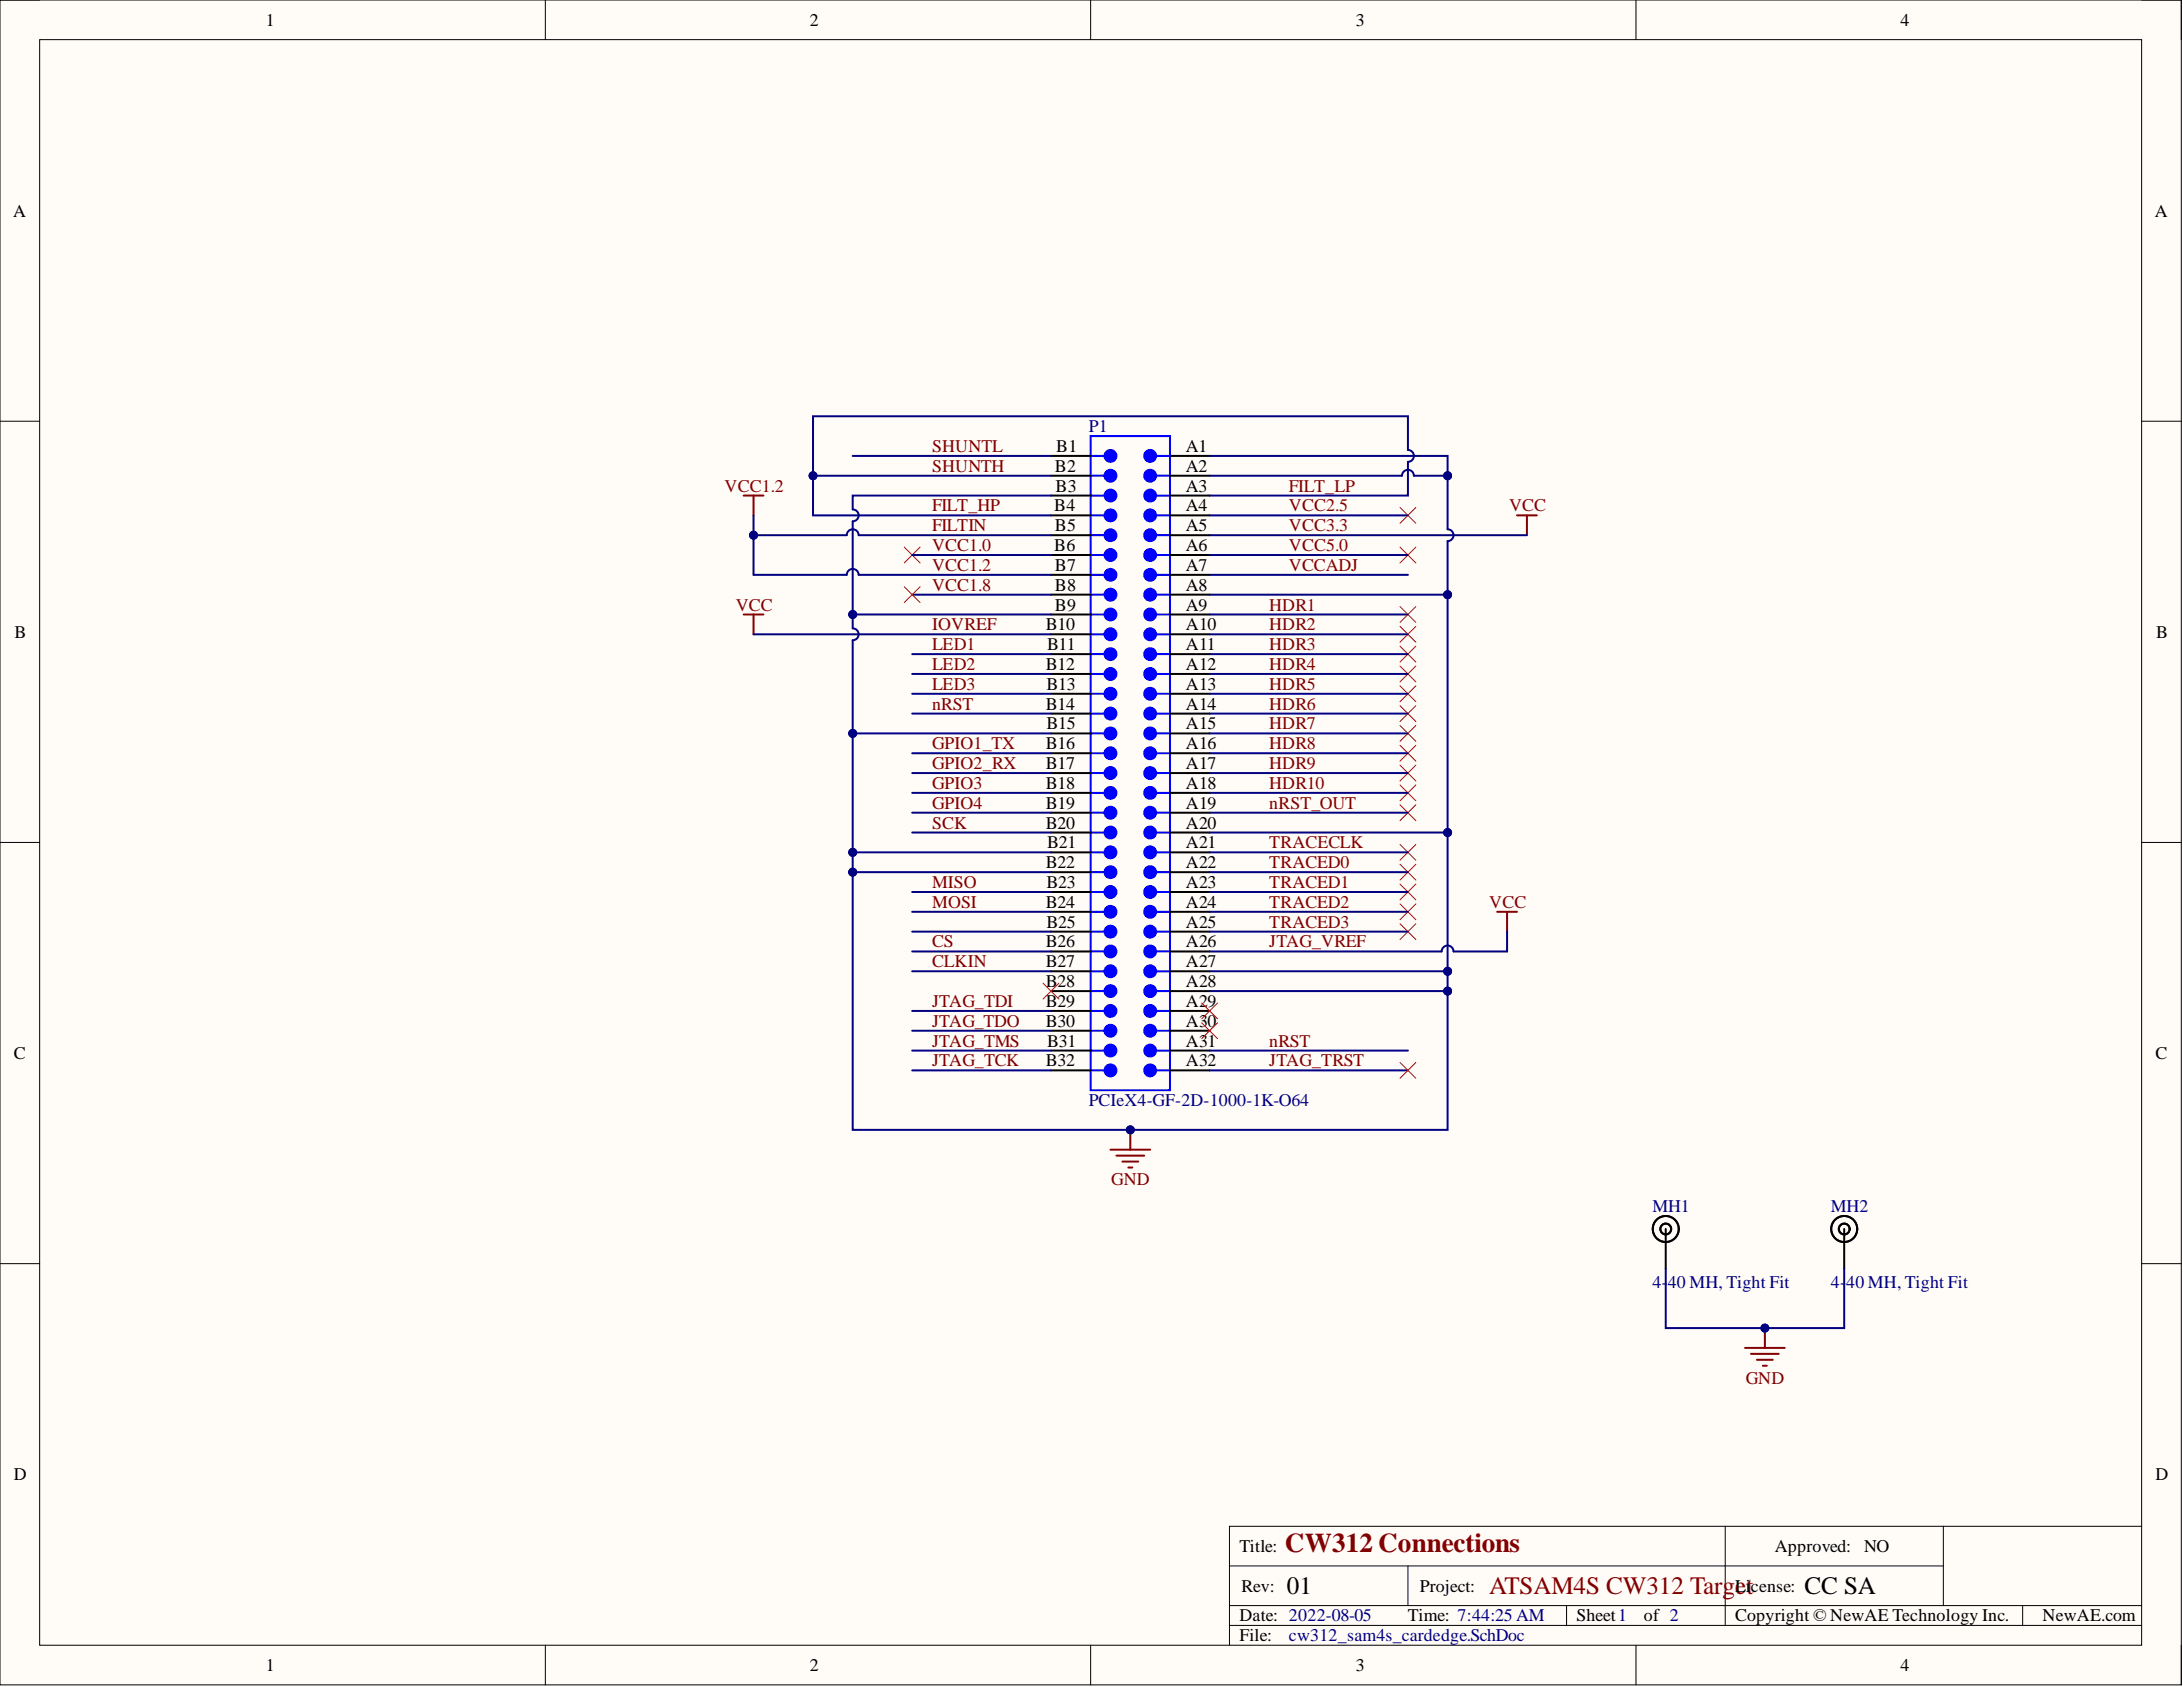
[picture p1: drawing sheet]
<svg xmlns="http://www.w3.org/2000/svg" width="279mm" height="216mm" viewBox="0 0 279 216" stroke-linecap="round" stroke-linejoin="round" font-family="sans-serif">
<defs><g id="words">
<text font-size="3.5" fill="#800000" x="164.5" y="198.6">CW312 Connections</text>
<g font-size="3.2">
<text x="164.7" y="204">01</text>
<text x="231" y="204">CC SA</text>
</g>
<text font-size="3.2" fill="#800000" x="190.6" y="204">ATSAM4S CW312 Target</text>
<g font-size="2.3">
<text x="34" y="3.3">1</text>
<text x="103.6" y="3.3">2</text>
<text x="173.5" y="3.3">3</text>
<text x="243.2" y="3.3">4</text>
<text x="1.7" y="27.7">A</text>
<text x="275.8" y="27.7">A</text>
<text x="135.2" y="57.8">B1</text>
<text x="151.8" y="57.8">A1</text>
<text x="134.9" y="65.4">B4</text>
<text x="135" y="60.4">B2</text>
<text x="135.1" y="62.9">B3</text>
<text x="151.8" y="60.4">A2</text>
<text x="151.8" y="62.9">A3</text>
<text x="151.8" y="65.4">A4</text>
<text x="134.9" y="70.5">B6</text>
<text x="135" y="68">B5</text>
<text x="151.8" y="68">A5</text>
<text x="151.8" y="70.5">A6</text>
<text x="135" y="73.1">B7</text>
<text x="135" y="75.6">B8</text>
<text x="151.8" y="73.1">A7</text>
<text x="151.8" y="75.6">A8</text>
<text x="1.9" y="81.6">B</text>
<text x="133.8" y="80.7">B10</text>
<text x="134" y="83.2">B11</text>
<text x="135" y="78.1">B9</text>
<text x="151.8" y="78.1">A9</text>
<text x="151.8" y="80.7">A10</text>
<text x="151.8" y="83.2">A11</text>
<text x="276" y="81.6">B</text>
<text x="133.8" y="85.7">B12</text>
<text x="133.9" y="88.3">B13</text>
<text x="151.8" y="85.7">A12</text>
<text x="151.8" y="88.3">A13</text>
<text x="133.8" y="90.8">B14</text>
<text x="133.8" y="95.9">B16</text>
<text x="133.9" y="93.4">B15</text>
<text x="151.8" y="90.8">A14</text>
<text x="151.8" y="93.4">A15</text>
<text x="151.8" y="95.9">A16</text>
<text x="133.8" y="98.4">B17</text>
<text x="133.8" y="101">B18</text>
<text x="151.8" y="98.4">A17</text>
<text x="151.8" y="101">A18</text>
<text x="133.8" y="103.5">B19</text>
<text x="133.8" y="106">B20</text>
<text x="151.8" y="103.5">A19</text>
<text x="151.8" y="106">A20</text>
<text x="133.8" y="111.1">B22</text>
<text x="133.9" y="113.6">B23</text>
<text x="134" y="108.6">B21</text>
<text x="151.8" y="108.6">A21</text>
<text x="151.8" y="111.1">A22</text>
<text x="151.8" y="113.6">A23</text>
<text x="133.8" y="116.2">B24</text>
<text x="133.9" y="118.7">B25</text>
<text x="151.8" y="116.2">A24</text>
<text x="151.8" y="118.7">A25</text>
<text x="133.8" y="121.3">B26</text>
<text x="133.8" y="123.8">B27</text>
<text x="151.8" y="121.3">A26</text>
<text x="151.8" y="123.8">A27</text>
<text x="133.8" y="126.3">B28</text>
<text x="133.8" y="128.9">B29</text>
<text x="133.8" y="131.4">B30</text>
<text x="151.8" y="126.3">A28</text>
<text x="151.8" y="128.9">A29</text>
<text x="151.8" y="131.4">A30</text>
<text x="1.8" y="135.5">C</text>
<text x="133.8" y="136.5">B32</text>
<text x="134" y="133.9">B31</text>
<text x="151.8" y="133.9">A31</text>
<text x="151.8" y="136.5">A32</text>
<text x="275.9" y="135.5">C</text>
<text x="1.8" y="189.4">D</text>
<text x="275.9" y="189.4">D</text>
<text x="158.6" y="198.6">Title:</text>
<text x="158.9" y="203.7">Rev:</text>
<text x="181.7" y="203.7">Project:</text>
<text x="222.1" y="203.7">License:</text>
<text x="227.2" y="198.6">Approved:</text>
<text x="238.6" y="198.6">NO</text>
<text x="158.6" y="207.5">Date: 2022-08-05</text>
<text x="180.2" y="207.5">Time: 7:44:25 AM</text>
<text x="201.8" y="207.5">Sheet1</text>
<text x="210.4" y="207.5">of 2</text>
<text x="222.1" y="207.5">Copyright © NewAE Technology Inc.</text>
<text x="261.4" y="207.5">NewAE.com</text>
<text x="34" y="213.9">1</text>
<text x="103.6" y="213.9">2</text>
<text x="158.6" y="210">File:</text>
<text x="173.5" y="213.9">3</text>
<text x="243.2" y="213.9">4</text>
</g>
<g font-size="2.3" fill="#800000">
<text x="119.3" y="57.8">SHUNTL</text>
<text x="92.7" y="62.9">VCC1.2</text>
<text x="119.3" y="60.4">SHUNTH</text>
<text x="119.3" y="65.4">FILT_HP</text>
<text x="165" y="62.9">FILT_LP</text>
<text x="165" y="65.4">VCC2.5</text>
<text x="193.1" y="65.4">VCC</text>
<text x="119.3" y="68">FILTIN</text>
<text x="119.3" y="70.5">VCC1.0</text>
<text x="165" y="68">VCC3.3</text>
<text x="165" y="70.5">VCC5.0</text>
<text x="119.3" y="75.6">VCC1.8</text>
<text x="119.3" y="73.1">VCC1.2</text>
<text x="165" y="73.1">VCCADJ</text>
<text x="94.2" y="78.1">VCC</text>
<text x="119.3" y="80.7">IOVREF</text>
<text x="119.3" y="83.2">LED1</text>
<text x="162.4" y="83.2">HDR3</text>
<text x="162.4" y="78.1">HDR1</text>
<text x="162.4" y="80.7">HDR2</text>
<text x="119.3" y="85.7">LED2</text>
<text x="119.3" y="88.3">LED3</text>
<text x="162.4" y="85.7">HDR4</text>
<text x="162.4" y="88.3">HDR5</text>
<text x="119.3" y="95.9">GPIO1_TX</text>
<text x="119.3" y="90.8">nRST</text>
<text x="162.4" y="95.9">HDR8</text>
<text x="162.4" y="90.8">HDR6</text>
<text x="162.4" y="93.4">HDR7</text>
<text x="119.3" y="101">GPIO3</text>
<text x="119.3" y="98.4">GPIO2_RX</text>
<text x="162.4" y="98.4">HDR9</text>
<text x="162.4" y="101">HDR10</text>
<text x="119.3" y="103.5">GPIO4</text>
<text x="119.3" y="106">SCK</text>
<text x="162.4" y="103.5">nRST_OUT</text>
<text x="119.3" y="113.6">MISO</text>
<text x="162.4" y="108.6">TRACECLK</text>
<text x="162.4" y="111.1">TRACED0</text>
<text x="162.4" y="113.6">TRACED1</text>
<text x="119.3" y="116.2">MOSI</text>
<text x="162.4" y="116.2">TRACED2</text>
<text x="162.4" y="118.7">TRACED3</text>
<text x="190.6" y="116.2">VCC</text>
<text x="119.3" y="121.3">CS</text>
<text x="119.3" y="123.8">CLKIN</text>
<text x="162.4" y="121.3">JTAG_VREF</text>
<text x="119.3" y="128.9">JTAG_TDI</text>
<text x="119.3" y="131.4">JTAG_TDO</text>
<text x="119.3" y="133.9">JTAG_TMS</text>
<text x="119.3" y="136.5">JTAG_TCK</text>
<text x="162.4" y="136.5">JTAG_TRST</text>
<text x="162.4" y="133.9">nRST</text>
<text x="142.2" y="151.7">GND</text>
<text x="223.4" y="177.1">GND</text>
</g>
<g font-size="2.3" fill="#000080">
<text x="139.3" y="55.3">P1</text>
<text x="139.3" y="141.6">PCIeX4-GF-2D-1000-1K-O64</text>
<text x="211.5" y="155.1">MH1</text>
<text x="234.3" y="155.1">MH2</text>
<text x="211.5" y="164.9">4-40 MH, Tight Fit</text>
<text x="234.3" y="164.9">4-40 MH, Tight Fit</text>
<text x="165" y="210">cw312_sam4s_cardedge.SchDoc</text>
</g>
</g></defs>
<path d="M0 0h279.2v215.6h-279.2z" fill-rule="evenodd" fill="#fffcf8"/>
<path d="M0 0h279.2v215.6h-279.2z" fill="none" stroke="#000" stroke-width=".13"/>
<path d="M5.1 5.1h269v205.5h-269z" fill-rule="evenodd" fill="#fffcf8"/>
<g fill="none" stroke="#000" stroke-width=".13">
<path d="M0 0h5.1M5.1 5.1h269v205.5h-269zM69.8 0v5.1M139.6 0v5.1M209.4 0v5.1M274.1 0h5.1v5.1M0 53.9h5.1M274.1 53.9h5.1M0 107.8h5.1M274.1 107.8h5.1M0 161.7h5.1M274.1 161.7h5.1"/>
<path d="M220.8 195.3v12.7M248.7 195.3v10.2M274.1 195.3h-116.7v15.3M69.8 210.6v5M139.6 210.6v5M157.4 200.4h91.3M157.4 208h116.7M157.4 205.5h116.7M180.2 200.4v5.1M200.5 205.5v2.5M209.4 210.6v5M258.9 205.5v2.5"/>
<path d="M279.2 210.6v5"/>
</g>
<path d="M139.6 55.8h10.1v83.7h-10.1zM148 58.3h1.7" fill="none" stroke="#00f" stroke-width=".25"/>
<path d="M149.7 58.3h5.1" fill="none" stroke="#000" stroke-width=".25"/>
<circle cx="147.2" cy="58.3" r=".76" fill="#00f"/>
<g fill="none" stroke="#00f" stroke-width=".25">
<path d="M139.6 58.3h1.8"/>
<circle cx="147.2" cy="58.3" r=".76"/>
</g>
<circle cx="142.1" cy="58.3" r=".76" fill="#00f"/>
<g fill="none" stroke="#00f" stroke-width=".25">
<path d="M148 60.9h1.7"/>
<circle cx="142.1" cy="58.3" r=".76"/>
</g>
<circle cx="147.2" cy="60.9" r=".76" fill="#00f"/>
<g fill="none" stroke="#00f" stroke-width=".25">
<path d="M139.6 60.9h1.8"/>
<circle cx="147.2" cy="60.9" r=".76"/>
</g>
<circle cx="142.1" cy="60.9" r=".76" fill="#00f"/>
<g fill="none" stroke="#00f" stroke-width=".25">
<path d="M148 63.4h1.7"/>
<circle cx="142.1" cy="60.9" r=".76"/>
</g>
<circle cx="147.2" cy="63.4" r=".76" fill="#00f"/>
<g fill="none" stroke="#00f" stroke-width=".25">
<path d="M139.6 63.4h1.8"/>
<circle cx="147.2" cy="63.4" r=".76"/>
</g>
<circle cx="142.1" cy="63.4" r=".76" fill="#00f"/>
<g fill="none" stroke="#00f" stroke-width=".25">
<path d="M148 66h1.7"/>
<circle cx="142.1" cy="63.4" r=".76"/>
</g>
<circle cx="147.2" cy="66" r=".76" fill="#00f"/>
<g fill="none" stroke="#00f" stroke-width=".25">
<path d="M139.6 66h1.8"/>
<circle cx="147.2" cy="66" r=".76"/>
</g>
<circle cx="142.1" cy="66" r=".76" fill="#00f"/>
<g fill="none" stroke="#00f" stroke-width=".25">
<path d="M148 68.5h1.7"/>
<circle cx="142.1" cy="66" r=".76"/>
</g>
<circle cx="147.2" cy="68.5" r=".76" fill="#00f"/>
<g fill="none" stroke="#00f" stroke-width=".25">
<path d="M139.6 68.5h1.8"/>
<circle cx="147.2" cy="68.5" r=".76"/>
</g>
<circle cx="142.1" cy="68.5" r=".76" fill="#00f"/>
<g fill="none" stroke="#00f" stroke-width=".25">
<path d="M148 71h1.7"/>
<circle cx="142.1" cy="68.5" r=".76"/>
</g>
<circle cx="147.2" cy="71" r=".76" fill="#00f"/>
<g fill="none" stroke="#00f" stroke-width=".25">
<path d="M139.6 71h1.8"/>
<circle cx="147.2" cy="71" r=".76"/>
</g>
<circle cx="142.1" cy="71" r=".76" fill="#00f"/>
<g fill="none" stroke="#00f" stroke-width=".25">
<path d="M148 73.6h1.7"/>
<circle cx="142.1" cy="71" r=".76"/>
</g>
<circle cx="147.2" cy="73.6" r=".76" fill="#00f"/>
<g fill="none" stroke="#00f" stroke-width=".25">
<path d="M139.6 73.6h1.8"/>
<circle cx="147.2" cy="73.6" r=".76"/>
</g>
<circle cx="142.1" cy="73.6" r=".76" fill="#00f"/>
<g fill="none" stroke="#00f" stroke-width=".25">
<path d="M148 76.1h1.7"/>
<circle cx="142.1" cy="73.6" r=".76"/>
</g>
<circle cx="147.2" cy="76.1" r=".76" fill="#00f"/>
<g fill="none" stroke="#00f" stroke-width=".25">
<path d="M139.6 76.1h1.8"/>
<circle cx="147.2" cy="76.1" r=".76"/>
</g>
<circle cx="142.1" cy="76.1" r=".76" fill="#00f"/>
<g fill="none" stroke="#00f" stroke-width=".25">
<path d="M148 78.6h1.7"/>
<circle cx="142.1" cy="76.1" r=".76"/>
</g>
<circle cx="147.2" cy="78.6" r=".76" fill="#00f"/>
<g fill="none" stroke="#00f" stroke-width=".25">
<path d="M139.6 78.6h1.8"/>
<circle cx="147.2" cy="78.6" r=".76"/>
</g>
<circle cx="142.1" cy="78.6" r=".76" fill="#00f"/>
<g fill="none" stroke="#00f" stroke-width=".25">
<path d="M148 81.2h1.7"/>
<circle cx="142.1" cy="78.6" r=".76"/>
</g>
<circle cx="147.2" cy="81.2" r=".76" fill="#00f"/>
<g fill="none" stroke="#00f" stroke-width=".25">
<path d="M139.6 81.2h1.8"/>
<circle cx="147.2" cy="81.2" r=".76"/>
</g>
<circle cx="142.1" cy="81.2" r=".76" fill="#00f"/>
<g fill="none" stroke="#00f" stroke-width=".25">
<path d="M148 83.7h1.7"/>
<circle cx="142.1" cy="81.2" r=".76"/>
</g>
<circle cx="147.2" cy="83.7" r=".76" fill="#00f"/>
<g fill="none" stroke="#00f" stroke-width=".25">
<path d="M139.6 83.7h1.8"/>
<circle cx="147.2" cy="83.7" r=".76"/>
</g>
<circle cx="142.1" cy="83.7" r=".76" fill="#00f"/>
<g fill="none" stroke="#00f" stroke-width=".25">
<path d="M148 86.3h1.7"/>
<circle cx="142.1" cy="83.7" r=".76"/>
</g>
<circle cx="147.2" cy="86.3" r=".76" fill="#00f"/>
<g fill="none" stroke="#00f" stroke-width=".25">
<path d="M139.6 86.3h1.8"/>
<circle cx="147.2" cy="86.3" r=".76"/>
</g>
<circle cx="142.1" cy="86.3" r=".76" fill="#00f"/>
<g fill="none" stroke="#00f" stroke-width=".25">
<path d="M148 88.8h1.7"/>
<circle cx="142.1" cy="86.3" r=".76"/>
</g>
<circle cx="147.2" cy="88.8" r=".76" fill="#00f"/>
<g fill="none" stroke="#00f" stroke-width=".25">
<path d="M139.6 88.8h1.8"/>
<circle cx="147.2" cy="88.8" r=".76"/>
</g>
<circle cx="142.1" cy="88.8" r=".76" fill="#00f"/>
<g fill="none" stroke="#00f" stroke-width=".25">
<path d="M148 91.3h1.7"/>
<circle cx="142.1" cy="88.8" r=".76"/>
</g>
<circle cx="147.2" cy="91.3" r=".76" fill="#00f"/>
<g fill="none" stroke="#00f" stroke-width=".25">
<path d="M139.6 91.3h1.8"/>
<circle cx="147.2" cy="91.3" r=".76"/>
</g>
<circle cx="142.1" cy="91.3" r=".76" fill="#00f"/>
<g fill="none" stroke="#00f" stroke-width=".25">
<path d="M148 93.9h1.7"/>
<circle cx="142.1" cy="91.3" r=".76"/>
</g>
<circle cx="147.2" cy="93.9" r=".76" fill="#00f"/>
<g fill="none" stroke="#00f" stroke-width=".25">
<path d="M139.6 93.9h1.8"/>
<circle cx="147.2" cy="93.9" r=".76"/>
</g>
<circle cx="142.1" cy="93.9" r=".76" fill="#00f"/>
<g fill="none" stroke="#00f" stroke-width=".25">
<path d="M148 96.4h1.7"/>
<circle cx="142.1" cy="93.9" r=".76"/>
</g>
<circle cx="147.2" cy="96.4" r=".76" fill="#00f"/>
<g fill="none" stroke="#00f" stroke-width=".25">
<path d="M139.6 96.4h1.8"/>
<circle cx="147.2" cy="96.4" r=".76"/>
</g>
<circle cx="142.1" cy="96.4" r=".76" fill="#00f"/>
<g fill="none" stroke="#00f" stroke-width=".25">
<path d="M148 98.9h1.7"/>
<circle cx="142.1" cy="96.4" r=".76"/>
</g>
<circle cx="147.2" cy="98.9" r=".76" fill="#00f"/>
<g fill="none" stroke="#00f" stroke-width=".25">
<path d="M139.6 98.9h1.8"/>
<circle cx="147.2" cy="98.9" r=".76"/>
</g>
<circle cx="142.1" cy="98.9" r=".76" fill="#00f"/>
<g fill="none" stroke="#00f" stroke-width=".25">
<path d="M148 101.5h1.7"/>
<circle cx="142.1" cy="98.9" r=".76"/>
</g>
<circle cx="147.2" cy="101.5" r=".76" fill="#00f"/>
<g fill="none" stroke="#00f" stroke-width=".25">
<path d="M139.6 101.5h1.8"/>
<circle cx="147.2" cy="101.5" r=".76"/>
</g>
<circle cx="142.1" cy="101.5" r=".76" fill="#00f"/>
<g fill="none" stroke="#00f" stroke-width=".25">
<path d="M148 104h1.7"/>
<circle cx="142.1" cy="101.5" r=".76"/>
</g>
<g fill="none" stroke="#000" stroke-width=".25">
<path d="M134.5 58.3h5.1M134.5 60.9h5.1M134.5 63.4h5.1M134.5 66h5.1M134.5 68.5h5.1M134.5 71h5.1M134.5 73.6h5.1M134.5 76.1h5.1M134.5 78.6h5.1M149.7 60.9h5.1M149.7 63.4h5.1M149.7 66h5.1"/>
<path d="M149.7 68.5h5.1M149.7 71h5.1M149.7 73.6h5.1M149.7 76.1h5.1M149.7 78.6h5.1M134.5 81.2h5.1M134.5 83.7h5.1M134.5 86.3h5.1M134.5 88.8h5.1M134.5 91.3h5.1M134.5 93.9h5.1M134.5 96.4h5.1"/>
<path d="M134.5 98.9h5.1M149.7 81.2h5.1M149.7 83.7h5.1M149.7 86.3h5.1M149.7 88.8h5.1M149.7 91.3h5.1M149.7 93.9h5.1M149.7 96.4h5.1M149.7 98.9h5.1M134.5 101.5h5.1M149.7 101.5h5.1"/>
</g>
<circle cx="147.2" cy="104" r=".76" fill="#00f"/>
<g fill="none" stroke="#00f" stroke-width=".25">
<path d="M139.6 104h1.8"/>
<circle cx="147.2" cy="104" r=".76"/>
</g>
<circle cx="142.1" cy="104" r=".76" fill="#00f"/>
<g fill="none" stroke="#00f" stroke-width=".25">
<path d="M148 106.5h1.7"/>
<circle cx="142.1" cy="104" r=".76"/>
</g>
<circle cx="147.2" cy="106.5" r=".76" fill="#00f"/>
<g fill="none" stroke="#00f" stroke-width=".25">
<path d="M139.6 106.5h1.8"/>
<circle cx="147.2" cy="106.5" r=".76"/>
</g>
<circle cx="142.1" cy="106.5" r=".76" fill="#00f"/>
<g fill="none" stroke="#00f" stroke-width=".25">
<path d="M148 109.1h1.7"/>
<circle cx="142.1" cy="106.5" r=".76"/>
</g>
<circle cx="147.2" cy="109.1" r=".76" fill="#00f"/>
<g fill="none" stroke="#00f" stroke-width=".25">
<path d="M139.6 109.1h1.8"/>
<circle cx="147.2" cy="109.1" r=".76"/>
</g>
<circle cx="142.1" cy="109.1" r=".76" fill="#00f"/>
<g fill="none" stroke="#00f" stroke-width=".25">
<path d="M148 111.6h1.7"/>
<circle cx="142.1" cy="109.1" r=".76"/>
</g>
<circle cx="147.2" cy="111.6" r=".76" fill="#00f"/>
<g fill="none" stroke="#00f" stroke-width=".25">
<path d="M139.6 111.6h1.8"/>
<circle cx="147.2" cy="111.6" r=".76"/>
</g>
<circle cx="142.1" cy="111.6" r=".76" fill="#00f"/>
<g fill="none" stroke="#00f" stroke-width=".25">
<path d="M148 114.2h1.7"/>
<circle cx="142.1" cy="111.6" r=".76"/>
</g>
<circle cx="147.2" cy="114.2" r=".76" fill="#00f"/>
<g fill="none" stroke="#00f" stroke-width=".25">
<path d="M139.6 114.2h1.8"/>
<circle cx="147.2" cy="114.2" r=".76"/>
</g>
<circle cx="142.1" cy="114.2" r=".76" fill="#00f"/>
<g fill="none" stroke="#00f" stroke-width=".25">
<path d="M148 116.7h1.7"/>
<circle cx="142.1" cy="114.2" r=".76"/>
</g>
<circle cx="147.2" cy="116.7" r=".76" fill="#00f"/>
<g fill="none" stroke="#00f" stroke-width=".25">
<path d="M139.6 116.7h1.8"/>
<circle cx="147.2" cy="116.7" r=".76"/>
</g>
<circle cx="142.1" cy="116.7" r=".76" fill="#00f"/>
<g fill="none" stroke="#00f" stroke-width=".25">
<path d="M148 119.2h1.7"/>
<circle cx="142.1" cy="116.7" r=".76"/>
</g>
<circle cx="147.2" cy="119.2" r=".76" fill="#00f"/>
<g fill="none" stroke="#00f" stroke-width=".25">
<path d="M139.6 119.2h1.8"/>
<circle cx="147.2" cy="119.2" r=".76"/>
</g>
<circle cx="142.1" cy="119.2" r=".76" fill="#00f"/>
<g fill="none" stroke="#00f" stroke-width=".25">
<path d="M148 121.8h1.7"/>
<circle cx="142.1" cy="119.2" r=".76"/>
</g>
<circle cx="147.2" cy="121.8" r=".76" fill="#00f"/>
<g fill="none" stroke="#00f" stroke-width=".25">
<path d="M139.6 121.8h1.8"/>
<circle cx="147.2" cy="121.8" r=".76"/>
</g>
<circle cx="142.1" cy="121.8" r=".76" fill="#00f"/>
<g fill="none" stroke="#00f" stroke-width=".25">
<path d="M148 124.3h1.7"/>
<circle cx="142.1" cy="121.8" r=".76"/>
</g>
<circle cx="147.2" cy="124.3" r=".76" fill="#00f"/>
<g fill="none" stroke="#00f" stroke-width=".25">
<path d="M139.6 124.3h1.8"/>
<circle cx="147.2" cy="124.3" r=".76"/>
</g>
<circle cx="142.1" cy="124.3" r=".76" fill="#00f"/>
<g fill="none" stroke="#00f" stroke-width=".25">
<path d="M148 126.8h1.7"/>
<circle cx="142.1" cy="124.3" r=".76"/>
</g>
<circle cx="147.2" cy="126.8" r=".76" fill="#00f"/>
<g fill="none" stroke="#00f" stroke-width=".25">
<path d="M139.6 126.8h1.8"/>
<circle cx="147.2" cy="126.8" r=".76"/>
</g>
<circle cx="142.1" cy="126.8" r=".76" fill="#00f"/>
<g fill="none" stroke="#00f" stroke-width=".25">
<path d="M148 129.4h1.7"/>
<circle cx="142.1" cy="126.8" r=".76"/>
</g>
<circle cx="147.2" cy="129.4" r=".76" fill="#00f"/>
<g fill="none" stroke="#00f" stroke-width=".25">
<path d="M139.6 129.4h1.8"/>
<circle cx="147.2" cy="129.4" r=".76"/>
</g>
<circle cx="142.1" cy="129.4" r=".76" fill="#00f"/>
<g fill="none" stroke="#00f" stroke-width=".25">
<path d="M148 131.9h1.7"/>
<circle cx="142.1" cy="129.4" r=".76"/>
</g>
<circle cx="147.2" cy="131.9" r=".76" fill="#00f"/>
<g fill="none" stroke="#00f" stroke-width=".25">
<path d="M139.6 131.9h1.8"/>
<circle cx="147.2" cy="131.9" r=".76"/>
</g>
<circle cx="142.1" cy="131.9" r=".76" fill="#00f"/>
<g fill="none" stroke="#00f" stroke-width=".25">
<path d="M148 134.5h1.7"/>
<circle cx="142.1" cy="131.9" r=".76"/>
</g>
<circle cx="147.2" cy="134.5" r=".76" fill="#00f"/>
<g fill="none" stroke="#00f" stroke-width=".25">
<path d="M139.6 134.5h1.8"/>
<circle cx="147.2" cy="134.5" r=".76"/>
</g>
<circle cx="142.1" cy="134.5" r=".76" fill="#00f"/>
<g fill="none" stroke="#00f" stroke-width=".25">
<path d="M148 137h1.7"/>
<circle cx="142.1" cy="134.5" r=".76"/>
</g>
<circle cx="147.2" cy="137" r=".76" fill="#00f"/>
<g fill="none" stroke="#00f" stroke-width=".25">
<path d="M139.6 137h1.8"/>
<circle cx="147.2" cy="137" r=".76"/>
</g>
<circle cx="142.1" cy="137" r=".76" fill="#00f"/>
<circle cx="142.1" cy="137" r=".76" fill="none" stroke="#00f" stroke-width=".25"/>
<g fill="none" stroke="#000" stroke-width=".25">
<path d="M134.5 104h5.1M134.5 106.5h5.1M134.5 109.1h5.1M134.5 111.6h5.1M134.5 114.2h5.1M134.5 116.7h5.1M134.5 119.2h5.1M149.7 104h5.1M149.7 106.5h5.1M149.7 109.1h5.1M149.7 111.6h5.1M149.7 114.2h5.1"/>
<path d="M149.7 116.7h5.1M149.7 119.2h5.1M134.5 121.8h5.1M134.5 124.3h5.1M134.5 126.8h5.1M134.5 129.4h5.1M134.5 131.9h5.1M134.5 134.5h5.1M134.5 137h5.1M149.7 121.8h5.1M149.7 124.3h5.1M149.7 126.8h5.1"/>
<path d="M149.7 129.4h5.1M149.7 131.9h5.1M149.7 134.5h5.1M149.7 137h5.1"/>
</g>
<path d="M142.1 147.1h5.1M142.9 147.9h3.5M143.7 148.7h2M144.4 149.4h.5M144.7 144.6v2.5" fill="none" stroke="#800000" stroke-width=".25"/>
<circle cx="144.7" cy="144.6" r=".51" fill="#000080"/>
<circle cx="144.7" cy="144.6" r=".51" fill="none" stroke="#000080" stroke-width=".13"/>
<path d="M95.2 78.6h2.5M96.4 78.6v2.6M194.2 66h2.5M195.4 66v2.5" fill="none" stroke="#800000" stroke-width=".25"/>
<g fill="none" stroke="#f00" stroke-width=".13">
<path d="M115.7 70l2.1 2M117.8 70l-2.1 2M179.2 77.6l2 2.1M179.2 70l2 2M179.2 64.9l2 2.1M181.2 77.6l-2 2.1M181.2 70l-2 2M181.2 64.9l-2 2.1M179.2 80.2l2 2M179.2 82.7l2 2M179.2 85.2l2 2.1M179.2 87.8l2 2"/>
<path d="M179.2 90.3l2 2M179.2 92.8l2 2.1M179.2 97.9l2 2.1M179.2 95.4l2 2M181.2 80.2l-2 2M181.2 82.7l-2 2M181.2 85.2l-2 2.1M181.2 87.8l-2 2M181.2 90.3l-2 2M181.2 92.8l-2 2.1M181.2 97.9l-2 2.1M181.2 95.4l-2 2"/>
<path d="M179.2 118.2l2 2M179.2 115.7l2 2M179.2 113.1l2 2.1M179.2 110.6l2 2M179.2 108.1l2 2M179.2 100.5l2 2M179.2 103l2 2M181.2 118.2l-2 2M181.2 115.7l-2 2M181.2 113.1l-2 2.1M181.2 110.6l-2 2M181.2 108.1l-2 2"/>
<path d="M181.2 103l-2 2M181.2 100.5l-2 2M133.5 125.8l2 2.1M135.5 125.8l-2 2.1M153.8 128.4l2 2M153.8 130.9l2 2M155.8 128.4l-2 2M155.8 130.9l-2 2"/>
</g>
<g fill="none" stroke="#000080" stroke-width=".25">
<path d="M109.1 78.6h25.4M116.7 71h17.8M154.8 119.2h25.4M154.8 116.7h25.4M154.8 114.2h25.4M154.8 111.6h25.4M154.8 109.1h25.4M116.7 124.3h17.8M116.7 129.4h17.8M116.7 131.9h17.8M116.7 134.5h17.8M116.7 137h17.8"/>
<path d="M154.8 134.5h25.4M154.8 137h25.4"/>
</g>
<circle cx="109.1" cy="78.6" r=".51" fill="#000080"/>
<circle cx="109.1" cy="78.6" r=".51" fill="none" stroke="#000080" stroke-width=".13"/>
<path d="M109.1 93.9h25.4" fill="none" stroke="#000080" stroke-width=".25"/>
<circle cx="109.1" cy="93.9" r=".51" fill="#000080"/>
<circle cx="109.1" cy="93.9" r=".51" fill="none" stroke="#000080" stroke-width=".13"/>
<path d="M109.1 109.1h25.4" fill="none" stroke="#000080" stroke-width=".25"/>
<circle cx="109.1" cy="109.1" r=".51" fill="#000080"/>
<circle cx="109.1" cy="109.1" r=".51" fill="none" stroke="#000080" stroke-width=".13"/>
<path d="M109.1 111.6h25.4" fill="none" stroke="#000080" stroke-width=".25"/>
<circle cx="109.1" cy="111.6" r=".51" fill="#000080"/>
<circle cx="109.1" cy="111.6" r=".51" fill="none" stroke="#000080" stroke-width=".13"/>
<path d="M154.8 124.3h30.5" fill="none" stroke="#000080" stroke-width=".25"/>
<circle cx="185.3" cy="124.3" r=".51" fill="#000080"/>
<circle cx="185.3" cy="124.3" r=".51" fill="none" stroke="#000080" stroke-width=".13"/>
<path d="M154.8 126.8h30.5" fill="none" stroke="#000080" stroke-width=".25"/>
<circle cx="185.3" cy="126.8" r=".51" fill="#000080"/>
<circle cx="185.3" cy="126.8" r=".51" fill="none" stroke="#000080" stroke-width=".13"/>
<path d="M154.8 58.3h30.5v2.6" fill="none" stroke="#000080" stroke-width=".25"/>
<circle cx="185.3" cy="60.9" r=".51" fill="#000080"/>
<circle cx="185.3" cy="60.9" r=".51" fill="none" stroke="#000080" stroke-width=".13"/>
<g fill="none" stroke="#000080" stroke-width=".25">
<path d="M154.8 73.6h25.4M154.8 71h25.4M154.8 66h25.4M154.8 76.1h30.5M116.7 83.7h17.8M116.7 86.3h17.8M116.7 88.8h17.8M116.7 98.9h17.8M116.7 91.3h17.8M116.7 96.4h17.8M116.7 116.7h17.8M116.7 119.2h17.8"/>
<path d="M116.7 101.5h17.8M116.7 104h17.8M116.7 106.5h17.8M116.7 114.2h17.8M116.7 121.8h17.8"/>
</g>
<circle cx="185.3" cy="76.1" r=".51" fill="#000080"/>
<circle cx="185.3" cy="76.1" r=".51" fill="none" stroke="#000080" stroke-width=".13"/>
<path d="M154.8 78.6h25.4M154.8 98.9h25.4M154.8 96.4h25.4M154.8 93.9h25.4M154.8 91.3h25.4M154.8 88.8h25.4M154.8 86.3h25.4M154.8 83.7h25.4M154.8 81.2h25.4M154.8 101.5h25.4M154.8 106.5h30.5" fill="none" stroke="#000080" stroke-width=".25"/>
<circle cx="185.3" cy="106.5" r=".51" fill="#000080"/>
<circle cx="185.3" cy="106.5" r=".51" fill="none" stroke="#000080" stroke-width=".13"/>
<path d="M134.5 60.9h-30.4v5.1h30.4M154.8 68.5h40.6M96.4 81.2h38.1M154.8 104h25.4" fill="none" stroke="#000080" stroke-width=".25"/>
<circle cx="104.1" cy="60.9" r=".51" fill="#000080"/>
<circle cx="104.1" cy="60.9" r=".51" fill="none" stroke="#000080" stroke-width=".13"/>
<path d="M104.1 60.9v-7.6h76.1v4.3a.76 .76 0 0 1 .8 .7 .76 .76 0 0 1-.8 .8v4.3h-25.4" fill="none" stroke="#000080" stroke-width=".25"/>
<circle cx="104.1" cy="60.9" r=".51" fill="#000080"/>
<circle cx="104.1" cy="60.9" r=".51" fill="none" stroke="#000080" stroke-width=".13"/>
<path d="M109.1 58.3h25.4M154.8 60.9h24.6a.76 .76 0 0 1 .8-.8 .76 .76 0 0 1 .8 .8h4.3v6.8a.76 .76 0 0 1 .7 .8 .76 .76 0 0 1-.7 .8v75.3h-76.2v-62.7a.76 .76 0 0 0 .8-.7 .76 .76 0 0 0-.8-.8v-13.7a.76 .76 0 0 0 .8-.7 .76 .76 0 0 0-.8-.8v-1.8h25.4" fill="none" stroke="#000080" stroke-width=".25"/>
<circle cx="185.3" cy="60.9" r=".51" fill="#000080"/>
<circle cx="185.3" cy="60.9" r=".51" fill="none" stroke="#000080" stroke-width=".13"/>
<circle cx="185.3" cy="76.1" r=".51" fill="#000080"/>
<circle cx="185.3" cy="76.1" r=".51" fill="none" stroke="#000080" stroke-width=".13"/>
<circle cx="185.3" cy="106.5" r=".51" fill="#000080"/>
<circle cx="185.3" cy="106.5" r=".51" fill="none" stroke="#000080" stroke-width=".13"/>
<circle cx="185.3" cy="124.3" r=".51" fill="#000080"/>
<circle cx="185.3" cy="124.3" r=".51" fill="none" stroke="#000080" stroke-width=".13"/>
<circle cx="185.3" cy="126.8" r=".51" fill="#000080"/>
<circle cx="185.3" cy="126.8" r=".51" fill="none" stroke="#000080" stroke-width=".13"/>
<circle cx="144.7" cy="144.6" r=".51" fill="#000080"/>
<circle cx="144.7" cy="144.6" r=".51" fill="none" stroke="#000080" stroke-width=".13"/>
<circle cx="109.1" cy="111.6" r=".51" fill="#000080"/>
<circle cx="109.1" cy="111.6" r=".51" fill="none" stroke="#000080" stroke-width=".13"/>
<circle cx="109.1" cy="109.1" r=".51" fill="#000080"/>
<circle cx="109.1" cy="109.1" r=".51" fill="none" stroke="#000080" stroke-width=".13"/>
<circle cx="109.1" cy="93.9" r=".51" fill="#000080"/>
<circle cx="109.1" cy="93.9" r=".51" fill="none" stroke="#000080" stroke-width=".13"/>
<circle cx="109.1" cy="78.6" r=".51" fill="#000080"/>
<circle cx="109.1" cy="78.6" r=".51" fill="none" stroke="#000080" stroke-width=".13"/>
<path d="M95.2 63.4h2.5M96.4 63.4v2.6M191.6 116.7h2.6M192.9 116.7v2.5M223.3 172.5h5.1M224.1 173.3h3.6M224.9 174h2M225.6 174.8h.5M225.9 170v2.5" fill="none" stroke="#800000" stroke-width=".25"/>
<path d="M179.2 136l2 2M181.2 136l-2 2" fill="none" stroke="#f00" stroke-width=".13"/>
<path d="M192.9 119.2v2.6h-6.9a.76 .76 0 0 0-.7-.8 .76 .76 0 0 0-.8 .8h-29.7" fill="none" stroke="#000080" stroke-width=".25"/>
<g fill="none" stroke="#000" stroke-width=".25">
<path d="M213.2 157.3v5.1M236 157.3v5.1"/>
<circle cx="213.2" cy="157.3" r="1.66"/>
<circle cx="213.2" cy="157.3" r="1.67"/>
<circle cx="213.2" cy="157.3" r=".69"/>
<circle cx="236" cy="157.3" r="1.66"/>
<circle cx="236" cy="157.3" r="1.67"/>
<circle cx="236" cy="157.3" r=".69"/>
</g>
<circle cx="225.9" cy="170" r=".51" fill="#000080"/>
<circle cx="225.9" cy="170" r=".51" fill="none" stroke="#000080" stroke-width=".13"/>
<path d="M213.2 162.4v7.6h22.8v-7.6" fill="none" stroke="#000080" stroke-width=".25"/>
<circle cx="225.9" cy="170" r=".51" fill="#000080"/>
<circle cx="225.9" cy="170" r=".51" fill="none" stroke="#000080" stroke-width=".13"/>
<path d="M96.4 66v7.6" fill="none" stroke="#000080" stroke-width=".25"/>
<circle cx="96.4" cy="68.5" r=".51" fill="#000080"/>
<circle cx="96.4" cy="68.5" r=".51" fill="none" stroke="#000080" stroke-width=".13"/>
<path d="M96.4 73.6h12a.76 .76 0 0 1 .7-.8 .76 .76 0 0 1 .8 .8h24.6M96.4 68.5h12a.76 .76 0 0 1 .7-.8 .76 .76 0 0 1 .8 .8h24.6M116.7 76.1h17.8" fill="none" stroke="#000080" stroke-width=".25"/>
<path d="M115.7 75.1l2.1 2M117.8 75.1l-2.1 2" fill="none" stroke="#f00" stroke-width=".13"/>
<circle cx="96.4" cy="68.5" r=".51" fill="#000080"/>
<circle cx="96.4" cy="68.5" r=".51" fill="none" stroke="#000080" stroke-width=".13"/>
<use href="#words"/>
</svg>
